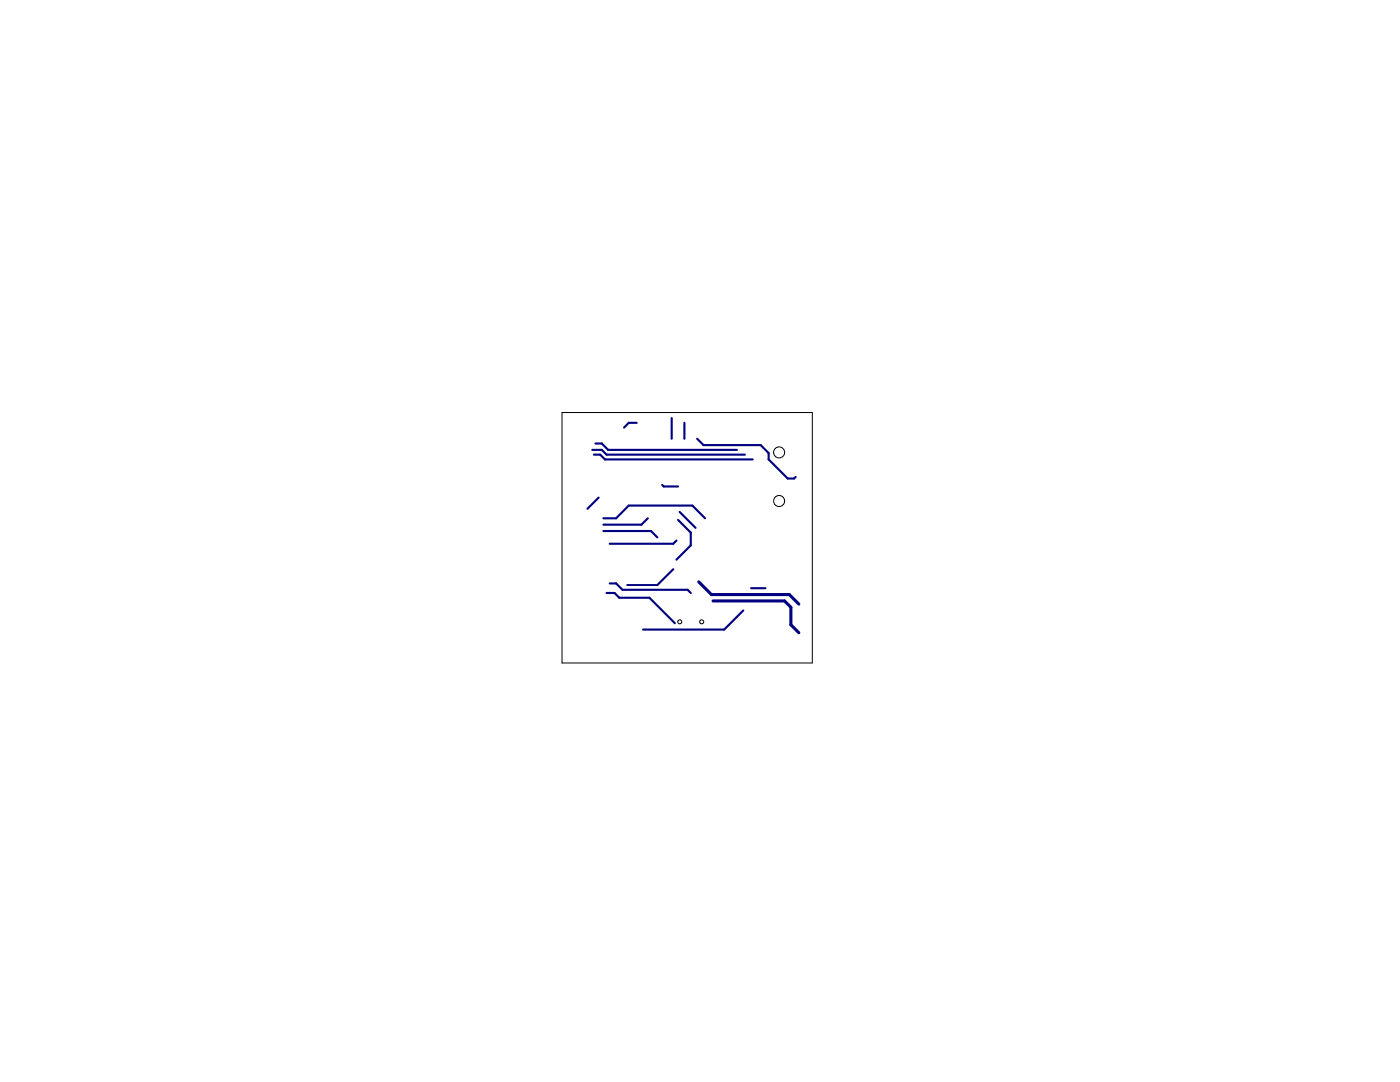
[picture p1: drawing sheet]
<svg xmlns="http://www.w3.org/2000/svg" width="279mm" height="216mm" viewBox="0 0 279 216" stroke-linecap="round" stroke-linejoin="round" font-family="sans-serif">
<g fill="none" stroke="#000080" stroke-width=".42">
<path d="M118.2 89.8h1.9l1 .9h27.6M118.5 90.7h1.3l.9 1h29.5M118.8 88.5h1.3l1.3 1.3h25.7M119.5 99.3l-2.3 2.2M127.1 84.4h-1.6l-1 .9M132.1 96.8l.4 .3h2.8M134 83.4v4.1M136.6 84.4v3.1M139.1 87.5l1.3 1.3h11.4l1.6 1.6v1.3l3.8 3.8h1.3l.3-.3M120.4 103.4h2.6l2.5-2.5h12.7l2.5 2.5M120.4 106h9.5l1.3 1.2M121.1 118.3h1.5l1 1h6l5.1 5.1"/>
<path d="M121.7 116.4h1.3l1.2 1.3h13l.7 .6M129.3 103.4l-1.3 1.3h-7.6M134.4 113.6l-3.2 3.1M135 107.9l-.6 .6h-12.7M135.3 103.7l2.6 2.6v2.5l-2.9 2.9M135.6 102.2l3.2 3.1M149.9 117.4h2.9M148.3 121.8l-3.8 3.8h-16.2"/>
</g>
<path d="M139.4 116.1l2.6 2.5h15.5l1.9 1.9M142.3 119.9h14.3l1.2 1.3v3.5l1.6 1.6" fill="none" stroke="#000080" stroke-width=".61"/>
<path d="M125.2 116.7h6" fill="none" stroke="#000080" stroke-width=".38"/>
<g fill="none" stroke="#000" stroke-width=".2">
<path d="M112.2 82.3h49.9v50h-49.9z"/>
<circle cx="155.5" cy="100" r="1.1"/>
<circle cx="155.5" cy="90.3" r="1.1"/>
<circle cx="135.7" cy="124.1" r=".4"/>
<circle cx="140" cy="124.1" r=".4"/>
</g>
</svg>
